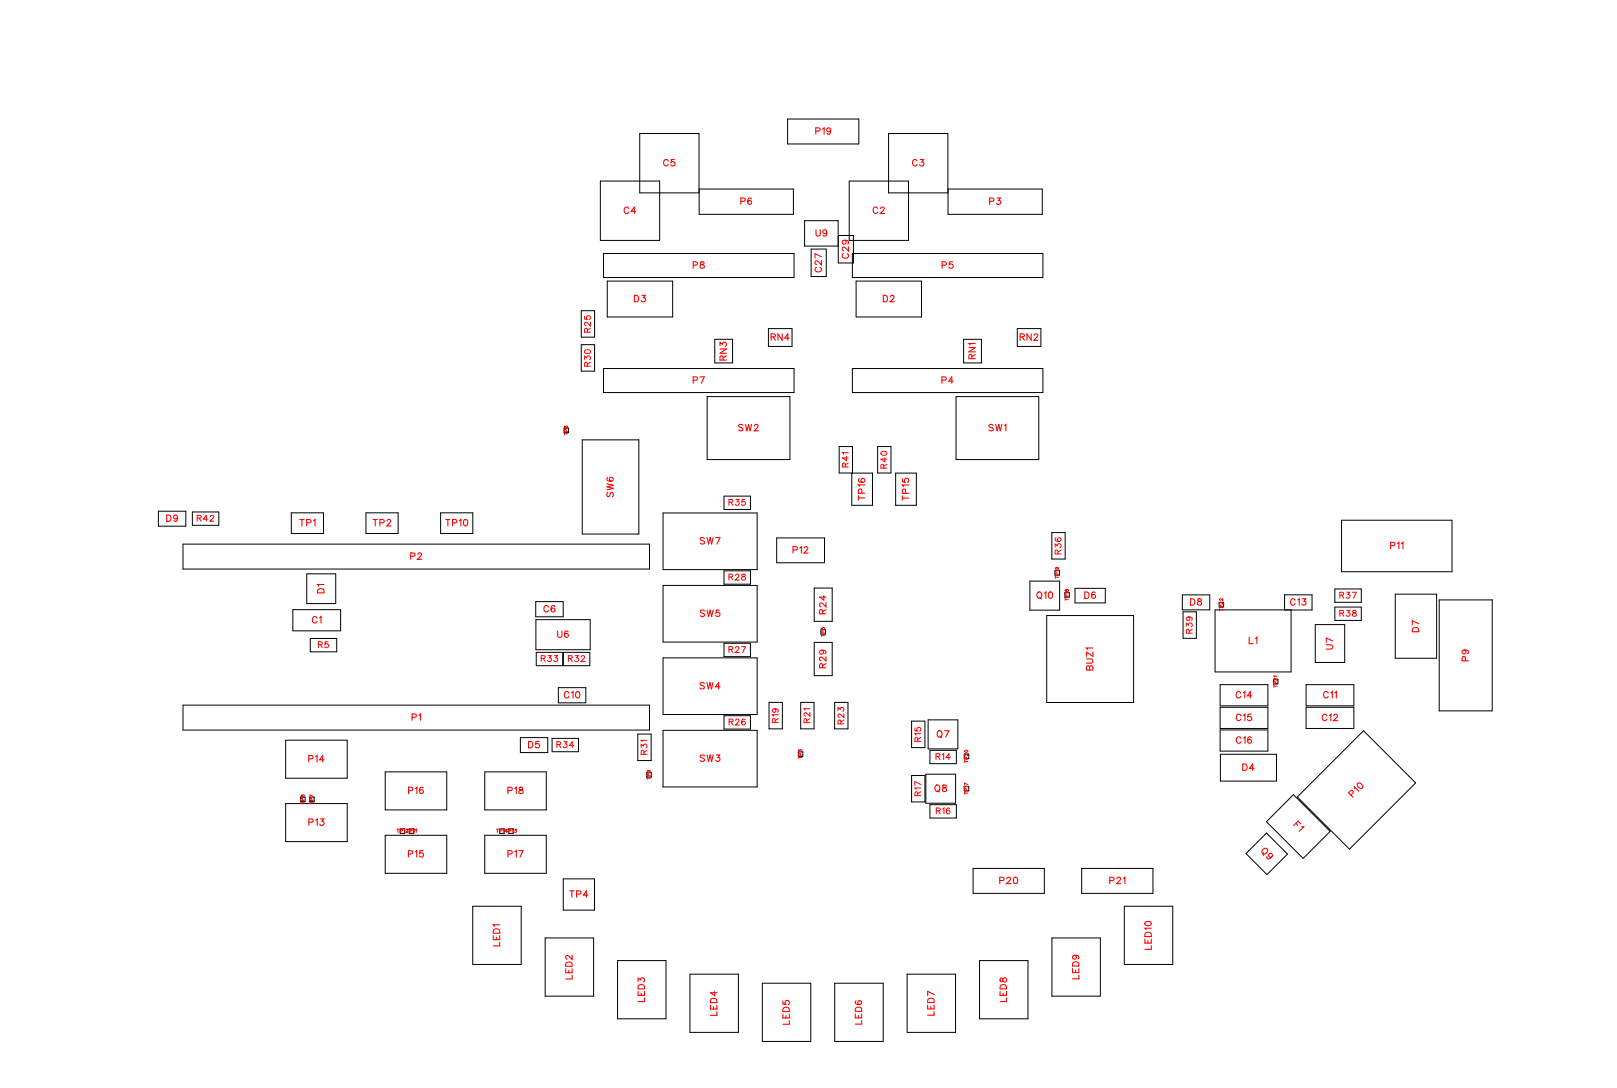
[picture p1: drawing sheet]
<svg xmlns="http://www.w3.org/2000/svg" width="179mm" height="120mm" viewBox="0 0 179 120" stroke-linecap="round" stroke-linejoin="round" font-family="sans-serif">
<defs><g id="words">
<g font-size="1.2" fill="#fff">
<text x="90.1" y="15.1">P19</text>
<text x="68.9" y="23.9">C4</text>
<text x="73.3" y="18.6">C5</text>
<text x="81.8" y="22.9">P6</text>
<text x="96.4" y="23.9">C2</text>
<text x="100.8" y="18.6">C3</text>
<text x="109.3" y="22.9">P3</text>
<text x="76.5" y="29.9">P8</text>
<text x="90.1" y="26.4">U9</text>
<text x="94.1" y="28.6" transform="rotate(-90 94.1 28.6)">C29</text>
<text x="104" y="29.9">P5</text>
<text x="70" y="33.6">D3</text>
<text x="91.1" y="30.1" transform="rotate(-90 91.1 30.1)">C27</text>
<text x="97.5" y="33.6">D2</text>
<text x="80.6" y="39.8" transform="rotate(-90 80.6 39.8)">RN3</text>
<text x="85.1" y="37.9">RN4</text>
<text x="108.1" y="39.7" transform="rotate(-90 108.1 39.7)">RN1</text>
<text x="112.7" y="37.9">RN2</text>
<text x="76.5" y="42.6">P7</text>
<text x="81.6" y="47.9">SW2</text>
<text x="104" y="42.6">P4</text>
<text x="109.2" y="47.9">SW1</text>
<text x="18.4" y="57.9">D9</text>
<text x="33.1" y="58.4">TP1</text>
<text x="41.2" y="58.4">TP2</text>
<text x="49.2" y="58.4">TP10</text>
<text x="68.1" y="54.9" transform="rotate(-90 68.1 54.9)">SW6</text>
<text x="95.9" y="55.3" transform="rotate(-90 95.9 55.3)">TP16</text>
<text x="100.7" y="55.3" transform="rotate(-90 100.7 55.3)">TP15</text>
<text x="36.1" y="65.5" transform="rotate(-90 36.1 65.5)">D1</text>
<text x="45.3" y="62.1">P2</text>
<text x="77.3" y="60.4">SW7</text>
<text x="87.6" y="61.4">P12</text>
<text x="153.6" y="60.9">P11</text>
<text x="34.5" y="69.1">C1</text>
<text x="60" y="67.9">C6</text>
<text x="61.6" y="70.7">U6</text>
<text x="77.3" y="68.4">SW5</text>
<text x="91.6" y="67.8" transform="rotate(-90 91.6 67.8)">R24</text>
<text x="114.5" y="66.4">Q10</text>
<text x="119.8" y="66.4">D6</text>
<text x="131.5" y="67.1">D8</text>
<text x="138" y="71.4">L1</text>
<text x="142.6" y="67.1">C13</text>
<text x="147.6" y="71.7" transform="rotate(-90 147.6 71.7)">U7</text>
<text x="157.1" y="69.8" transform="rotate(-90 157.1 69.8)">D7</text>
<text x="62.3" y="77.4">C10</text>
<text x="77.3" y="76.4">SW4</text>
<text x="91.6" y="73.8" transform="rotate(-90 91.6 73.8)">R29</text>
<text x="121.1" y="74" transform="rotate(-90 121.1 74)">BUZ1</text>
<text x="136.5" y="77.4">C14</text>
<text x="146.2" y="77.4">C11</text>
<text x="162.6" y="73" transform="rotate(-90 162.6 73)">P9</text>
<text x="45.5" y="79.8">P1</text>
<text x="58.3" y="82.9">D5</text>
<text x="103.5" y="81.7">Q7</text>
<text x="136.6" y="79.9">C15</text>
<text x="136.6" y="82.4">C16</text>
<text x="146.1" y="79.9">C12</text>
<text x="34.1" y="84.4">P14</text>
<text x="45.1" y="87.9">P16</text>
<text x="56.1" y="87.9">P18</text>
<text x="77.3" y="84.4">SW3</text>
<text x="103.2" y="87.7">Q8</text>
<text x="137.3" y="85.4">D4</text>
<text x="149.7" y="88.3" transform="rotate(-45 149.7 88.3)">P10</text>
<text x="34.1" y="91.4">P13</text>
<text x="45.1" y="94.9">P15</text>
<text x="56.1" y="94.9">P17</text>
<text x="139.1" y="94.2" transform="rotate(45 139.1 94.2)">Q9</text>
<text x="142.7" y="91.3" transform="rotate(45 142.7 91.3)">F1</text>
<text x="62.9" y="99.4">TP4</text>
<text x="110.4" y="97.9">P20</text>
<text x="122.6" y="97.9">P21</text>
<text x="55.5" y="104.5" transform="rotate(-90 55.5 104.5)">LED1</text>
<text x="127.5" y="104.9" transform="rotate(-90 127.5 104.9)">LED10</text>
<text x="63.5" y="108.2" transform="rotate(-90 63.5 108.2)">LED2</text>
<text x="71.5" y="110.7" transform="rotate(-90 71.5 110.7)">LED3</text>
<text x="79.5" y="112.2" transform="rotate(-90 79.5 112.2)">LED4</text>
<text x="87.5" y="113.2" transform="rotate(-90 87.5 113.2)">LED5</text>
<text x="95.5" y="113.1" transform="rotate(-90 95.5 113.1)">LED6</text>
<text x="103.5" y="112.2" transform="rotate(-90 103.5 112.2)">LED7</text>
<text x="111.5" y="110.7" transform="rotate(-90 111.5 110.7)">LED8</text>
<text x="119.5" y="108.1" transform="rotate(-90 119.5 108.1)">LED9</text>
</g>
<g font-size="1.1" fill="#fff">
<text x="65.5" y="40.5" transform="rotate(-90 65.5 40.5)">R30</text>
<text x="65.5" y="36.7" transform="rotate(-90 65.5 36.7)">R25</text>
<text x="94" y="51.6" transform="rotate(-90 94 51.6)">R41</text>
<text x="98.3" y="51.8" transform="rotate(-90 98.3 51.8)">R40</text>
<text x="21.7" y="57.8">R42</text>
<text x="80.5" y="56.1">R35</text>
<text x="80.5" y="64.3">R28</text>
<text x="117.5" y="61.2" transform="rotate(-90 117.5 61.2)">R36</text>
<text x="35.1" y="71.8">R5</text>
<text x="132" y="70" transform="rotate(-90 132 70)">R39</text>
<text x="148" y="66.3">R37</text>
<text x="148" y="68.3">R38</text>
<text x="59.7" y="73.3">R33</text>
<text x="62.7" y="73.3">R32</text>
<text x="80.5" y="72.3">R27</text>
<text x="61.5" y="82.8">R34</text>
<text x="71.8" y="83.3" transform="rotate(-90 71.8 83.3)">R31</text>
<text x="80.5" y="80.3">R26</text>
<text x="86.3" y="79.8" transform="rotate(-90 86.3 79.8)">R19</text>
<text x="89.8" y="79.8" transform="rotate(-90 89.8 79.8)">R21</text>
<text x="93.5" y="80" transform="rotate(-90 93.5 80)">R23</text>
<text x="102" y="81.9" transform="rotate(-90 102 81.9)">R15</text>
<text x="102" y="87.9" transform="rotate(-90 102 87.9)">R17</text>
<text x="103.4" y="84.1">R14</text>
<text x="103.4" y="90.1">R16</text>
</g>
<g font-size=".6" fill="#fff">
<text x="62.9" y="48" transform="rotate(-90 62.9 48)">TP6</text>
<text x="117.1" y="63.9" transform="rotate(-90 117.1 63.9)">TP19</text>
<text x="91.3" y="70.3" transform="rotate(-90 91.3 70.3)">TP5</text>
<text x="118.2" y="66.3" transform="rotate(-90 118.2 66.3)">TP18</text>
<text x="135.3" y="67.5" transform="rotate(-90 135.3 67.5)">TP22</text>
<text x="141.3" y="75.9" transform="rotate(-90 141.3 75.9)">TP21</text>
<text x="88.8" y="83.8" transform="rotate(-90 88.8 83.8)">TP3</text>
<text x="33.8" y="88.8" transform="rotate(-90 33.8 88.8)">TP8</text>
<text x="34.8" y="88.8" transform="rotate(-90 34.8 88.8)">TP7</text>
<text x="72" y="86.1" transform="rotate(-90 72 86.1)">TP9</text>
<text x="107.1" y="87.7" transform="rotate(-90 107.1 87.7)">TP17</text>
<text x="107.1" y="84.2" transform="rotate(-90 107.1 84.2)">TP20</text>
<text x="43.8" y="92.1">TP12</text>
<text x="44.9" y="92.1">TP11</text>
<text x="54.8" y="92.1">TP14</text>
<text x="55.8" y="92.1">TP13</text>
</g>
</g></defs>
<g fill="none" stroke="#000" stroke-width=".11">
<path d="M66.3 20h6.6v6.5h-6.6zM87 13.1h7.9v2.8h-7.9zM93.8 20h6.6v6.5h-6.6zM64.2 34.3h1.5v2.9h-1.5zM64.2 38.1h1.5v2.9h-1.5zM66.7 28h21v2.6h-21zM67.1 31h7.2v4h-7.2zM77.3 20.9h10.4v2.8h-10.4l-.1-9h-6.5v6.6h6.5M79 37.5h2v2.6h-2zM84.9 36.3h2.6v2h-2.6zM88.9 24.4h3.7v2.8h-3.7zM89.6 27.5h1.7v3h-1.7z"/>
<path d="M92.6 26h1.7v3h-1.7zM94.2 28h21v2.6h-21zM94.6 31h7.2v4h-7.2zM104.8 20.9h10.4v2.8h-10.4l-.1-9h-6.5v6.6h6.5M106.5 37.5h2v2.6h-2zM112.4 36.3h2.6v2h-2.6zM17.5 56.4h3v1.7h-3zM21.3 56.5h2.9v1.5h-2.9zM32.2 56.6h3.5v2.3h-3.5zM40.4 56.6h3.6v2.3h-3.6zM48.7 56.6h3.5v2.3h-3.5zM62.3 47.3h.5v.5h-.5z"/>
<path d="M64.3 48.6h6.3v10.4h-6.3zM66.7 40.7h21v2.6h-21zM73.3 56.6h10.4v6.3h-10.4zM78.1 43.8h9.2v6.9h-9.2zM80 54.8h2.9v1.5h-2.9zM85.8 59.4h5.3v2.7h-5.3zM94.2 40.7h21v2.6h-21zM94.2 52.2v-2.9h-1.5v2.9h3.7v3.6h-2.3v-3.6M97 49.3h1.5v2.9h-1.5zM99 52.2h2.3v3.6h-2.3zM105.6 43.8h9.2v6.9h-9.2zM116.2 58.8h1.5v2.9h-1.5z"/>
<path d="M148.2 57.4h12.3v5.7h-12.3zM20.2 77.9h51.6v2.7h-51.6zM20.2 60.1h51.6v2.7h-51.6zM32.4 67.3h5.2v2.4h-5.2zM33.9 63.4h3.2v3.2h-3.2zM34.3 70.5h2.9v1.5h-2.9zM59.2 66.4h3v1.7h-3zM59.2 68.4h6v3.3h-6zM59.3 72h2.9v1.5h-2.9zM61.7 75.9h3v1.7h-3zM62.3 72h2.9v1.5h-2.9zM73.3 64.6h10.4v6.3h-10.4z"/>
<path d="M73.3 72.6h10.4v6.3h-10.4zM80 63h2.9v1.5h-2.9zM80 71h2.9v1.5h-2.9zM80 79h2.9v1.5h-2.9zM85 77.6h1.5v2.9h-1.5zM88.5 77.6h1.5v2.9h-1.5zM90 64.9h2v3.7h-2zM90 70.9h2v3.7h-2zM90.7 69.5h.5v.5h-.5zM92.2 77.6h1.5v2.9h-1.5zM100.7 79.6h1.5v3h-1.5zM102.6 79.5h3.2v3.2h-3.2z"/>
<path d="M113.8 64.2h3.3v3.2h-3.3zM115.7 68h9.6v9.6h-9.6zM116.6 63h.5v.5h-.5zM117.7 65.4h.5v.5h-.5zM118.8 65h3.3v1.6h-3.3zM130.7 65.7h3v1.6h-3zM130.7 67.6h1.5v2.9h-1.5zM134.7 66.5h.5v.5h-.5zM134.8 75.6h5.3v2.3h-5.3zM134.8 78.1h5.3v2.3h-5.3zM140.7 75h.5v.5h-.5zM142.7 67.3v6.9h-8.4v-6.9l10.7 .1v-1.7h-3v1.7"/>
<path d="M144.3 75.6h5.3v2.3h-5.3zM144.3 78.1h5.3v2.3h-5.3zM145.3 69h3.3v4.1h-3.3zM147.5 65h2.9v1.5h-2.9zM147.5 67h2.9v1.5h-2.9zM154.2 65.6h4.6v7.1h-4.6zM159 66.2h5.9v12.3h-5.9zM31.6 81.7h6.8v4.2h-6.8zM31.6 88.7h6.8v4.2h-6.8zM33.2 88h.5v.5h-.5zM34.2 88h.5v.5h-.5zM42.6 85.2h6.8v4.2h-6.8z"/>
<path d="M42.6 92.2h6.8v4.2h-6.8zM44.2 91.5h.5v.5h-.5zM45.2 91.5h.5v.5h-.5zM53.6 92.2h6.8v4.2h-6.8zM53.6 85.2h6.8v4.2h-6.8zM55.2 91.5h.5v.5h-.5zM56.2 91.5h.5v.5h-.5zM57.5 81.4h3v1.7h-3zM61 81.5h2.9v1.5h-2.9zM62.2 97h3.5v3.5h-3.5zM70.5 81.1h1.5v2.9h-1.5zM71.5 85.3h.5v.5h-.5z"/>
<path d="M73.3 80.6h10.4v6.3h-10.4zM88.2 83h.5v.5h-.5zM100.7 85.6h1.5v3h-1.5zM102.3 85.5h3.3v3.2h-3.3zM102.8 82.9h2.9v1.4h-2.9zM102.8 88.9h2.9v1.4h-2.9zM106.6 83.3h.5v.5h-.5zM106.6 86.8h.5v.5h-.5zM107.5 95.9h7.9v2.7h-7.9zM119.5 95.9h7.9v2.7h-7.9zM134.8 80.6h5.3v2.3h-5.3zM134.9 83.3h6.2v2.9h-6.2z"/>
<path d="M137.7 94.3l2.3-2.3 2.3 2.3-2.3 2.3zM139.9 90.7l3-3 4.1 4.1-3 3zM150.7 80.7l5.7 5.7-7.3 7.4-5.7-5.8zM52.2 100.1h5.4v6.4h-5.4zM60.2 103.6h5.4v6.4h-5.4zM68.2 106.1h5.4v6.4h-5.4zM76.2 107.6h5.4v6.4h-5.4zM84.2 108.6h5.4v6.4h-5.4zM92.2 108.6h5.4v6.4h-5.4zM100.2 107.6h5.4v6.4h-5.4zM108.2 106.1h5.4v6.4h-5.4zM116.2 103.6h5.4v6.4h-5.4z"/>
<path d="M124.2 100.1h5.4v6.4h-5.4z"/>
</g>
<g fill="none" stroke="#f00" stroke-width=".12">
<path d="M73.8 17.8a.26 .26 0 0 0-.3-.2 .26 .26 0 0 0-.2 .3v.2a.26 .26 0 0 0 .2 .2 .26 .26 0 0 0 .3-.1M74.5 17.6h-.3v.3a.25 .25 0 0 1 .3 0 .25 .25 0 0 1 0 .4 .25 .25 0 0 1-.4-.1M90.1 14.5h.5v-.3l-.5-.1v.7M90.9 14.2l.2-.1v.7M91.8 14.4a.22 .22 0 0 1-.3 .1 .22 .22 0 0 1-.1-.3 .22 .22 0 0 1 .4 0v.2a.34 .34 0 0 1-.3 .4l-.1-.1M101.3 17.8a.26 .26 0 0 0-.3-.2 .26 .26 0 0 0-.2 .3v.2a.26 .26 0 0 0 .2 .2 .26 .26 0 0 0 .3-.1M101.7 17.6h.4l-.2 .3a.24 .24 0 0 1 .1 .4 .24 .24 0 0 1-.4-.1M69.5 23a.26 .26 0 0 0-.3-.1 .26 .26 0 0 0-.2 .2v.2a.26 .26 0 0 0 .2 .3 .26 .26 0 0 0 .3-.2M70.1 32.6h.2a.38 .38 0 0 1 .3 .4 .38 .38 0 0 1-.3 .3h-.2zM70.3 23.3h-.5l.3-.4v.7M70.9 32.6h.4l-.2 .3a.24 .24 0 0 1 .2 .4 .24 .24 0 0 1-.4-.1M76.6 29.3h.4v-.3l-.4-.1v.7"/>
<path d="M77.4 28.9v.3l.3 .1 .1 .1a.24 .24 0 0 1-.2 .2 .24 .24 0 0 1-.2-.2l.4-.3v-.2zM79.6 38.2v-.4l.2 .2a.24 .24 0 0 1 .4-.2 .25 .25 0 0 1-.1 .5M79.6 38.5h.7l-.7 .5h.7M79.9 39.8v-.4l-.2-.1-.1 .2v.3h.7M80.3 39.3l-.4 .2M81.9 22.2h.4v-.3h-.4v.7M83 22v-.1a.35 .35 0 0 0-.4 .3 .35 .35 0 0 0 .2 .4 .22 .22 0 0 0 .3-.2 .22 .22 0 0 0-.2-.3 .22 .22 0 0 0-.3 .2M85.2 37.2h.4l.1-.2-.2-.1h-.3v.7M85.4 37.2l.3 .4M86.4 36.9v.7l-.4-.7v.7M87.2 37.3h-.5l.4-.4v.7M90.2 25.4v.5l.2 .2 .2-.1v-.6"/>
<path d="M90.2 29.5a.26 .26 0 0 0-.1 .3 .26 .26 0 0 0 .2 .2h.2a.26 .26 0 0 0 .3-.2 .26 .26 0 0 0-.2-.3M90.8 28.8v.4l-.4-.3-.2-.1-.1 .1v.2l.1 .1M90.8 28.4l-.7-.4v.5M91.4 25.6a.22 .22 0 0 1-.3 .2 .22 .22 0 0 1-.1-.4 .22 .22 0 0 1 .3 .1l.1 .1a.34 .34 0 0 1-.3 .5l-.1-.1M93.2 28a.26 .26 0 0 0-.1 .3 .26 .26 0 0 0 .2 .2h.2a.26 .26 0 0 0 .3-.2 .26 .26 0 0 0-.2-.3M93.3 26.5a.22 .22 0 0 1 .2 .3 .22 .22 0 0 1-.4 .1 .22 .22 0 0 1 .1-.3l.1-.1a.34 .34 0 0 1 .5 .3l-.1 .1M93.8 27.3v.4l-.4-.3-.2-.1-.1 .1v.2l.1 .1M97 23a.26 .26 0 0 0-.3-.1 .26 .26 0 0 0-.2 .2v.2a.26 .26 0 0 0 .2 .3 .26 .26 0 0 0 .3-.2M97.3 23l.1-.1h.2l.1 .1-.1 .2-.3 .4h.4M97.6 32.6h.2a.38 .38 0 0 1 .3 .4 .38 .38 0 0 1-.3 .3h-.2zM98.4 32.8l.1-.2h.2l.1 .1-.1 .3-.3 .3h.4M104.1 29.3h.4v-.3l-.4-.1v.7"/>
<path d="M105.3 28.9h-.4v.3a.25 .25 0 0 1 .4 0 .25 .25 0 0 1-.1 .4 .25 .25 0 0 1-.3-.1M107.1 38.4h.7l-.7 .5h.7M107.4 39.6v-.4l-.2-.1-.1 .2v.3h.7M107.8 37.9h-.7l.1 .2M107.8 39.1l-.4 .3M109.4 22.2h.4v-.3h-.4v.7M110.2 21.9h.3l-.2 .2a.24 .24 0 0 1 .2 .4 .24 .24 0 0 1-.4-.1M112.7 37.2h.4l.1-.2-.2-.1h-.3v.7M113 37.2l.2 .4M114 36.9v.7l-.5-.7v.7M114.3 37l.1-.1h.1l.2 .1-.1 .2-.4 .4h.5M18.4 56.9h.3a.38 .38 0 0 1 .2 .3 .38 .38 0 0 1-.2 .4h-.3z"/>
<path d="M19.6 57.1a.22 .22 0 0 1-.3 .2 .22 .22 0 0 1-.1-.3 .22 .22 0 0 1 .4 0v.1a.34 .34 0 0 1-.3 .5l-.1-.1M33.1 57.4h.5M33.4 57.4v.7M33.9 57.7h.4v-.3h-.4v.7M34.6 57.5l.2-.1v.7M41.2 57.4h.5M41.5 57.4v.7M42 57.7h.4v-.3h-.4v.7M42.8 57.5l.1-.1h.1l.2 .1-.1 .2-.4 .4h.5M49.3 57.4h.4M49.5 57.4v.7M50 57.7h.4v-.3h-.4v.7"/>
<path d="M50.8 57.5l.1-.1v.7M51.3 57.4h.1a.37 .37 0 0 1 .3 .3 .37 .37 0 0 1-.3 .4 .45 .45 0 0 1-.1-.7zM67.1 53.4l.7 .2-.7 .2 .7 .1-.7 .2M67.2 54.4l-.1 .1 .1 .3h.1l.2-.4h.2l.1 .1-.1 .3M67.2 52.7l-.1 .1a.35 .35 0 0 0 .3 .4 .35 .35 0 0 0 .4-.3 .22 .22 0 0 0-.2-.2 .22 .22 0 0 0-.3 .2 .22 .22 0 0 0 .2 .2M76.6 42h.4v-.3l-.4-.1v.7M77.4 41.6h.4l-.3 .7M77.8 59.5l-.1-.1-.3 .1v.1l.4 .3v.1l-.1 .1-.3-.1M78.1 59.4l.2 .7 .2-.7 .1 .7 .2-.7M79.1 59.4h.5l-.4 .7M82.1 47l-.2-.1-.3 .1 .1 .1 .4 .2v.2l-.2 .1-.3-.1M82.4 46.9l.1 .7 .2-.7 .2 .7 .2-.7"/>
<path d="M83.4 47l.1-.1h.1l.2 .1-.1 .2-.4 .4h.5M94.9 54.7v.5M94.9 55h.7M95 52.9h-.1a.35 .35 0 0 0 .3 .4 .35 .35 0 0 0 .4-.2 .22 .22 0 0 0-.2-.3 .22 .22 0 0 0-.3 .2 .22 .22 0 0 0 .2 .3M95.2 54.5v-.4l-.3-.1v.5h.7M95.6 53.5h-.7l.1 .2M99.7 52.9v.3h.3a.25 .25 0 0 1 0-.3 .25 .25 0 0 1 .4 0 .25 .25 0 0 1-.1 .4M99.7 55h.7M99.7 54.8v.4M100.1 54.5l-.1-.4-.2-.1-.1 .5h.7M100.4 53.6h-.7l.1 .1M104.1 42h.4v-.3l-.4-.1v.7"/>
<path d="M105.3 42.1h-.5l.4-.5v.7M109.8 47l-.2-.1-.3 .1v.1l.5 .3v.1l-.2 .1-.3-.1M110 46.9l.2 .7 .2-.7 .1 .7 .2-.7M111 47l.2-.1v.7M35 68.3a.26 .26 0 0 0-.3-.2 .26 .26 0 0 0-.2 .3v.1a.26 .26 0 0 0 .2 .3 .26 .26 0 0 0 .3-.2M35.2 65.1l.2-.1 .3 .1 .1 .4h-.7zM35.3 68.2l.2-.1v.7M35.8 64.5h-.7l.1 .2M45.4 61.4h.4v-.3h-.4v.7M45.5 79.2h.4l.1-.3-.5-.1v.7M46.2 61.2l.1-.1h.1l.2 .1-.1 .2-.4 .4h.5M46.3 79l.2-.2v.7"/>
<path d="M60.6 67a.26 .26 0 0 0-.3-.1 .26 .26 0 0 0-.2 .2v.2a.26 .26 0 0 0 .2 .3 .26 .26 0 0 0 .3-.2M61.3 67v-.1a.35 .35 0 0 0-.5 .3 .35 .35 0 0 0 .3 .4 .22 .22 0 0 0 .2-.2 .22 .22 0 0 0-.2-.3 .22 .22 0 0 0-.2 .2M61.6 69.7v.5l.2 .2 .3-.1v-.6M62.8 69.8l-.1-.1a.35 .35 0 0 0-.4 .3 .35 .35 0 0 0 .3 .4 .22 .22 0 0 0 .2-.2 .22 .22 0 0 0-.2-.3 .22 .22 0 0 0-.2 .3M62.9 76.5a.26 .26 0 0 0-.3-.1 .26 .26 0 0 0-.2 .2v.2a.26 .26 0 0 0 .2 .3 .26 .26 0 0 0 .3-.2M63.2 76.5l.1-.1v.7M63.7 76.4h.1a.37 .37 0 0 1 .3 .3 .37 .37 0 0 1-.3 .4 .45 .45 0 0 1-.1-.7zM77.8 75.5l-.1-.1-.3 .1v.1l.4 .3v.1l-.1 .1-.3-.1M77.8 67.5l-.1-.1-.3 .1v.1l.4 .3v.1l-.1 .1-.3-.1M78.1 75.4l.2 .7 .2-.7 .1 .7 .2-.7M78.1 67.4l.2 .7 .2-.7 .1 .7 .2-.7M79.5 67.4h-.3l-.1 .3a.25 .25 0 0 1 .4 0 .25 .25 0 0 1 0 .3 .25 .25 0 0 1-.4-.1"/>
<path d="M79.6 75.8h-.5l.3-.4v.7M87.6 60.7h.4l.1-.3h-.5v.7M88.4 60.5l.2-.1v.7M88.9 60.5l.1-.1h.1l.2 .1-.1 .2-.4 .4h.5M90.8 71.8a.22 .22 0 0 1 .2 .3 .22 .22 0 0 1-.4 .1 .22 .22 0 0 1 .1-.4h.1a.34 .34 0 0 1 .5 .3l-.1 .1M90.9 67.8v-.4l-.2-.1-.1 .2v.3h.7M90.9 73.7v-.4h-.2l-.1 .1v.3h.7M91 65.8v.5l-.4-.4h.7M91.3 66.5v.5l-.4-.3-.2-.1-.1 .1v.2l.1 .1M91.3 72.5v.5l-.4-.3-.2-.2-.1 .2v.1l.1 .2M91.3 67.3l-.4 .2M91.3 73.3l-.4 .2"/>
<path d="M114.6 65.5l.1-.1a.33 .33 0 0 1 .4 .3 .33 .33 0 0 1-.4 .3l-.1-.2zM114.9 65.9l.2 .2M115.4 65.5l.2-.1v.7M116 65.4h.1a.37 .37 0 0 1 .2 .3 .37 .37 0 0 1-.2 .4 .45 .45 0 0 1-.1-.7zM119.9 65.4h.2a.38 .38 0 0 1 .3 .3 .38 .38 0 0 1-.3 .4h-.2zM120.1 72.8h.5l.2 .2-.1 .2h-.6M120.4 73.7l-.1-.2h-.2v.5h.7v-.3l-.2-.2-.2 .1v.4M120.8 71.6h-.7l.1 .1M120.8 72v.5l-.7-.5v.5M121 65.5v-.1a.35 .35 0 0 0-.4 .3 .35 .35 0 0 0 .2 .4 .22 .22 0 0 0 .3-.2 .22 .22 0 0 0-.2-.3 .22 .22 0 0 0-.3 .2M131.6 66.1h.2a.38 .38 0 0 1 .2 .4 .38 .38 0 0 1-.2 .3h-.2zM132.4 66.1v.2l.3 .1 .1 .2a.24 .24 0 0 1-.3 .2 .24 .24 0 0 1-.2-.2l.4-.3v-.2z"/>
<path d="M137.1 76.5a.26 .26 0 0 0-.3-.1 .26 .26 0 0 0-.2 .2v.2a.26 .26 0 0 0 .2 .3 .26 .26 0 0 0 .3-.2M137.1 79a.26 .26 0 0 0-.3-.1 .26 .26 0 0 0-.2 .2v.2a.26 .26 0 0 0 .2 .3 .26 .26 0 0 0 .3-.2M137.4 76.5l.2-.1v.7M137.4 79l.2-.1v.7M138 70.4v.7h.4M138.3 78.9h-.4v.3a.25 .25 0 0 1 .4 0 .25 .25 0 0 1-.1 .3 .25 .25 0 0 1-.3-.1M138.3 76.8h-.5l.4-.4v.7M138.7 70.5l.2-.1v.7M143.1 66.3a.26 .26 0 0 0-.3-.2 .26 .26 0 0 0-.2 .3v.2a.26 .26 0 0 0 .2 .2 .26 .26 0 0 0 .3-.1M143.4 66.2l.2-.1v.7M143.9 66.1h.4l-.2 .3a.24 .24 0 0 1 .2 .4 .24 .24 0 0 1-.4-.1M146.6 71.2h.5l.2 .2-.1 .2-.6 .1"/>
<path d="M146.6 79a.26 .26 0 0 0-.3-.1 .26 .26 0 0 0-.2 .2v.2a.26 .26 0 0 0 .2 .3 .26 .26 0 0 0 .3-.2M146.8 76.5a.26 .26 0 0 0-.3-.1 .26 .26 0 0 0-.2 .2v.2a.26 .26 0 0 0 .2 .3 .26 .26 0 0 0 .3-.2M146.9 79l.2-.1v.7M147.1 76.5l.1-.1v.7M147.3 70.8l-.7-.4v.5M147.4 79l.1-.1h.2l.1 .1-.1 .2-.3 .4h.4M147.5 76.5l.2-.1v.7M153.7 60.3l.4-.1v-.2l-.4-.1v.7M154.4 60l.2-.1v.7M154.9 60l.1-.1v.7M156.2 69.4l.1-.1 .4 .1 .1 .4h-.7zM156.8 68.9l-.7-.4v.5"/>
<path d="M161.8 71.8a.22 .22 0 0 1 .2 .3 .22 .22 0 0 1-.4 .1 .22 .22 0 0 1 .1-.4h.1a.34 .34 0 0 1 .5 .2l-.1 .2M161.9 73v-.4l-.3-.1v.5h.7M34.1 83.8h.4l.1-.3-.5-.1v.7M34.1 90.8h.4l.1-.3-.5-.1v.7M34.9 83.6l.1-.2v.7M34.9 90.6l.2-.2v.7M35.4 90.4h.4l-.2 .3a.24 .24 0 0 1 .1 .4 .24 .24 0 0 1-.4-.1M35.8 83.9h-.5l.4-.5v.7M45.1 94.3h.4l.1-.3-.5-.1v.7M45.1 87.3h.5v-.3l-.5-.1v.7M45.9 94.1l.2-.2v.7M45.9 87.1l.2-.2v.7"/>
<path d="M46.7 93.9h-.3v.3a.25 .25 0 0 1 .3 0 .25 .25 0 0 1 0 .4 .25 .25 0 0 1-.4-.1M46.8 87h-.1a.35 .35 0 0 0-.4 .2 .35 .35 0 0 0 .3 .4 .22 .22 0 0 0 .2-.2 .22 .22 0 0 0-.2-.2 .22 .22 0 0 0-.2 .2M56.1 94.3h.4l.1-.3-.5-.1v.7M56.1 87.3h.4l.1-.3-.5-.1v.7M56.9 94.1l.2-.2v.7M56.9 87.1l.2-.2v.7M57.3 93.9h.5l-.3 .7M57.4 87v.2l.3 .1 .1 .1a.24 .24 0 0 1-.2 .2 .24 .24 0 0 1-.3-.2l.5-.3-.1-.1zM58.4 81.9h.2a.38 .38 0 0 1 .3 .3 .38 .38 0 0 1-.3 .4h-.2zM59.6 81.9h-.4v.3a.25 .25 0 0 1 .4 0 .25 .25 0 0 1-.1 .3 .25 .25 0 0 1-.3-.1M63 98.4h.4M63.2 98.4v.7"/>
<path d="M63.7 98.7h.4l.1-.3h-.5v.7M65 98.8h-.5l.3-.4v.7M77.8 83.5l-.1-.1-.3 .1v.1l.4 .3v.1l-.1 .1-.3-.1M78.1 83.4l.2 .7 .2-.7 .1 .7 .2-.7M79.2 83.4h.3l-.2 .2a.24 .24 0 0 1 .2 .4 .24 .24 0 0 1-.4-.1M103.4 86.8v-.1a.33 .33 0 0 1 .5 .3 .33 .33 0 0 1-.5 .4l-.1-.3zM103.6 87.3l.2 .2M103.6 80.8l.1-.1a.33 .33 0 0 1 .4 .3 .33 .33 0 0 1-.4 .4l-.1-.3zM103.9 81.3l.2 .2M104.2 86.7v.2l.3 .1 .1 .2a.24 .24 0 0 1-.2 .2 .24 .24 0 0 1-.3-.2l.5-.3-.1-.2zM104.4 80.7h.5l-.4 .7M110.5 97.2h.4v-.3h-.4v.7"/>
<path d="M111.3 97l.1-.1h.1l.2 .1-.1 .2-.4 .4h.5M112.1 96.9h.1a.37 .37 0 0 1 .3 .3 .37 .37 0 0 1-.3 .4 .45 .45 0 0 1-.1-.7zM122.6 97.2h.4l.1-.3h-.5v.7M123.4 97l.2-.1h.1l.1 .1-.1 .2-.3 .4h.5M124.1 97l.2-.1v.7M137.1 81.5a.26 .26 0 0 0-.3-.1 .26 .26 0 0 0-.2 .2v.2a.26 .26 0 0 0 .2 .3 .26 .26 0 0 0 .3-.2M137.3 84.4h.3a.38 .38 0 0 1 .2 .3 .38 .38 0 0 1-.2 .4h-.3zM137.4 81.5l.2-.1v.7M138.3 81.5l-.1-.1a.35 .35 0 0 0-.4 .3 .35 .35 0 0 0 .3 .4 .22 .22 0 0 0 .2-.2 .22 .22 0 0 0-.2-.3 .22 .22 0 0 0-.2 .2M138.6 84.8h-.5l.3-.4v.7M139.6 93.7a.27 .27 0 0 1 .4 0 .27 .27 0 0 1 0 .4l-.1 .1a.27 .27 0 0 1-.4 0 .27 .27 0 0 1 0-.3zM139.6 94.2v.3"/>
<path d="M140 94.6v.1a.35 .35 0 0 0 .4 .1 .35 .35 0 0 0 .2-.5 .22 .22 0 0 0-.3 0 .22 .22 0 0 0-.1 .3 .22 .22 0 0 0 .3 0M143.2 90.9l.2 .2M143.8 91l-.4-.3-.5 .5M143.9 91.3h.2l-.5 .5M149.3 87.8l.2-.3-.1-.2-.4 .2 .5 .5M149.6 87.1l.1-.2 .5 .5M150.1 86.5a.38 .38 0 0 1 .4 .1 .38 .38 0 0 1 0 .4 .38 .38 0 0 1-.4-.1 .38 .38 0 0 1 0-.4zM54.5 103.3v.5h.7v-.5M54.5 102.7a.39 .39 0 0 1 .7 .1v.2h-.7zM54.9 103.5v.3M55.2 102.1h-.7l.1 .2M55.2 104v.4h-.7"/>
<path d="M62.5 107v.4h.7v-.4M62.6 106.3l.2-.1 .3 .1 .1 .4h-.7zM62.9 107.1v.3M63.2 105.5v.4l-.3-.3-.3-.1-.1 .1v.2l.2 .1M63.2 107.7v.4h-.7M70.5 108.4v-.4l.3 .2a.24 .24 0 0 1 .4-.2 .24 .24 0 0 1-.1 .4M70.5 109.5v.4h.7v-.4M70.6 108.8l.2-.1 .3 .1 .1 .4h-.7zM70.9 109.6v.3M71.2 110.2v.4h-.7M78.5 111v.4h.7v-.4M78.6 110.3l.2-.1 .3 .1 .1 .4h-.7z"/>
<path d="M78.9 111.2v.2M79 109.4v.6l-.5-.4h.7M79.2 111.7v.4h-.7M86.5 110.5v.4h.3a.25 .25 0 0 1 0-.4 .25 .25 0 0 1 .4 .1 .25 .25 0 0 1-.1 .3M86.5 112v.4h.7v-.4M86.6 111.3l.2-.1 .3 .1 .1 .4h-.7zM86.9 112.1v.3M87.2 112.7v.4h-.7M94.5 112v.4h.7v-.4M94.5 111.3a.39 .39 0 0 1 .7 .1v.3h-.7zM94.6 110.5l-.1 .1a.35 .35 0 0 0 .3 .4 .35 .35 0 0 0 .4-.3 .22 .22 0 0 0-.2-.2 .22 .22 0 0 0-.2 .2 .22 .22 0 0 0 .2 .2M94.9 112.1v.3"/>
<path d="M95.2 112.7v.4h-.7M102.5 111v.4h.7v-.4M102.5 110.4a.39 .39 0 0 1 .7 .1v.2h-.7zM102.9 111.1v.3M103.2 111.7v.4h-.7M103.2 109.8l-.7-.3v.4M110.5 109.5v.4h.7v-.4M110.5 108.9a.39 .39 0 0 1 .7 .1v.2h-.7zM110.5 108v.4h.2l.3-.4a.24 .24 0 0 1 .2 .2 .24 .24 0 0 1-.2 .2l-.1-.1-.2-.3zM110.9 109.6v.3M111.2 110.2v.4h-.7M118.5 107v.4h.7v-.4"/>
<path d="M118.5 106.3a.39 .39 0 0 1 .7 .1v.3h-.7zM118.7 105.5a.22 .22 0 0 1 .2 .3 .22 .22 0 0 1-.3 .1 .22 .22 0 0 1 0-.4h.1a.34 .34 0 0 1 .5 .3l-.1 .1M118.9 107.1v.3M119.2 107.7v.4h-.7M126.5 103.7v.4h.7v-.4M126.5 101.8l.3-.1a.3 .3 0 0 1 .4 .3 .38 .38 0 0 1-.4 .2 .38 .38 0 0 1-.3-.3zM126.6 103l.2-.1 .3 .1 .1 .4h-.7zM126.9 103.9v.2M127.2 102.5h-.7l.1 .2M127.2 104.4v.4h-.7"/>
</g>
<g fill="none" stroke="#f00" stroke-width=".11">
<path d="M64.6 34.9v.3l.3 .1a.23 .23 0 0 1 0-.4 .23 .23 0 0 1 .3 .1 .23 .23 0 0 1-.1 .3M64.6 39.7v-.4l.2 .2a.22 .22 0 0 1 .4-.1 .22 .22 0 0 1-.1 .3M64.6 38.7a.32 .32 0 0 1 .4-.1 .32 .32 0 0 1 .2 .3 .32 .32 0 0 1-.4 .2 .32 .32 0 0 1-.2-.4zM64.9 36.7v-.4h-.2l-.1 .4h.6M65.2 35.6v.4l-.5-.4-.1 .2 .2 .2M65.2 36.2l-.3 .3M65.2 40l-.3 .2M21.8 57.2h.4v-.2l-.4-.1v.7M22 57.2l.2 .4M23 57.3h-.5l.3-.4v.7M23.2 57.1l.2-.2 .2 .1-.4 .6h.4M62.4 47.9h.3"/>
<path d="M62.4 47.8v.2M62.4 47.1a.15 .15 0 0 0 .1 .2 .15 .15 0 0 0 .2-.2 .11 .11 0 0 0-.2 0 .11 .11 0 0 0 .1 .2M62.6 47.6l-.1-.2h-.1v.2h.3M64.9 40.4v-.3l-.2-.1-.1 .4h.6M80.6 55.5l.3-.1 .1-.2-.4-.1v.7M80.8 55.5l.2 .3M81.3 55.1h.4l-.2 .3a.22 .22 0 0 1 .1 .3 .22 .22 0 0 1-.4 0M82.3 55.1h-.3v.3a.23 .23 0 0 1 .3 0 .23 .23 0 0 1 0 .4 .23 .23 0 0 1-.4-.1M93.4 51.6v-.4h-.2l-.1 .4h.6M93.5 50.4v.5l-.4-.3h.6M93.7 50h-.6l.1 .1M93.7 51.1l-.3 .2"/>
<path d="M97.4 49.9a.32 .32 0 0 1 .4-.1 .32 .32 0 0 1 .2 .4 .32 .32 0 0 1-.4 .1 .32 .32 0 0 1-.2-.4zM97.7 51.7l-.1-.4h-.2l-.1 .4h.7M97.8 50.5v.5l-.5-.3h.7M98 51.3l-.3 .2M116.7 59.4h-.1a.32 .32 0 0 0 .3 .4 .32 .32 0 0 0 .3-.2 .2 .2 0 0 0-.1-.2 .2 .2 0 0 0-.3 .2 .2 .2 0 0 0 .2 .2M35.2 71.2l.4-.1v-.2h-.4v.6M35.4 71.2l.2 .3M36.3 70.9h-.4v.2a.23 .23 0 0 1 .4 0 .23 .23 0 0 1-.1 .4 .23 .23 0 0 1-.3-.1M59.8 72.7h.4v-.2l-.4-.1v.7M60 72.7l.2 .4M60.6 72.4h.3l-.2 .2a.22 .22 0 0 1 .2 .4 .22 .22 0 0 1-.4-.1M61.3 72.4h.3l-.2 .2a.22 .22 0 0 1 .2 .4 .22 .22 0 0 1-.4-.1"/>
<path d="M62.8 72.7h.4v-.2l-.4-.1v.7M63 72.7l.2 .4M63.6 72.4h.3l-.2 .2a.22 .22 0 0 1 .2 .4 .22 .22 0 0 1-.4-.1M64.2 72.6l.1-.2 .3 .1-.4 .6h.4M80.6 71.7h.3l.1-.2-.4-.1v.7M80.6 63.7h.3l.1-.2-.4-.1v.7M80.6 79.7h.3l.1-.2-.4-.1v.7M80.8 71.7l.2 .4M80.8 63.7l.2 .4M80.8 79.7l.2 .4M81.3 71.6l.1-.2 .3 .1-.5 .6h.5M81.3 63.6l.1-.2 .3 .1-.5 .6h.5"/>
<path d="M81.3 79.6l.1-.2 .3 .1-.4 .6h.4M81.9 71.4h.5l-.3 .7M82 63.4v.2l.4 .2a.22 .22 0 0 1-.2 .3 .22 .22 0 0 1-.3-.3l.4-.2v-.2zM82.3 79.5v-.1a.32 .32 0 0 0-.4 .3 .32 .32 0 0 0 .2 .4 .2 .2 0 0 0 .3-.2 .2 .2 0 0 0-.2-.3 .2 .2 0 0 0-.2 .2M85.6 78.3a.2 .2 0 0 1 .1 .2 .2 .2 0 0 1-.3 .1 .2 .2 0 0 1 0-.3h.2a.31 .31 0 0 1 .4 .2l-.1 .1M85.7 79.8l-.1-.4h-.2l-.1 .4h.7M86 78.9h-.7l.2 .2M86 79.3l-.3 .3M89.2 79.8l-.1-.4h-.2l-.1 .4h.7M89.5 78.7v.4l-.5-.4-.2 .2 .2 .2M89.5 78.2h-.7l.2 .2M89.5 79.4l-.3 .2"/>
<path d="M90.8 69.3v.2h.1a.13 .13 0 0 1 0-.2 .13 .13 0 0 1 .2 0 .13 .13 0 0 1 0 .2M90.8 70.2h.3M90.8 70v.3M91 69.9l-.1-.2h-.1v.2h.3M92.6 78.5v-.4l.2 .2a.22 .22 0 0 1 .4-.1 .22 .22 0 0 1-.1 .3M92.9 79.9v-.3l-.2-.1-.1 .4h.6M93.2 78.8v.4l-.5-.4-.1 .3 .2 .1M93.2 79.5l-.3 .2M116.6 60.4v-.3l.2 .2a.22 .22 0 0 1 .4-.2 .22 .22 0 0 1-.1 .4M116.6 63.7h.4M116.6 63.6v.3M116.7 62.7a.11 .11 0 0 1 .1 .1 .11 .11 0 0 1-.1 0 .11 .11 0 0 1 0-.1h.3l-.1 .2"/>
<path d="M116.8 63.5v-.2h-.1l-.1 .2h.4M116.9 61.2v-.4h-.2l-.1 .4h.6M117 63h-.4l.1 .1M117.2 60.7l-.3 .3M117.7 66.2h.4M117.7 66.1v.2M117.7 65.1l.1 .2 .1-.2a.12 .12 0 0 1 .2 .1 .12 .12 0 0 1-.2 .1l-.1-.2zM117.9 65.9v-.2h-.2v.2h.4M118.1 65.5h-.4h.1M131.1 69.2v-.4l.2 .2a.22 .22 0 0 1 .4-.2 .22 .22 0 0 1-.1 .4M131.3 68.1a.2 .2 0 0 1 .2 .3 .2 .2 0 0 1-.3 .1 .2 .2 0 0 1 0-.3l.1-.1a.31 .31 0 0 1 .4 .3v.1M131.4 69.9v-.4h-.2l-.1 .4h.6"/>
<path d="M131.7 69.5l-.3 .2M134.8 67.3h.3M134.8 67.2v.3M135 67.1l-.1-.2h-.1v.2h.3M135.1 66.5v.2l-.2-.2h-.1v.2M135.1 66.1v.2l-.2-.2-.1 .1v.1M140.8 75.8h.3M140.8 75.6v.3M141 75.5l-.1-.2h-.1v.2h.3M141.1 74.9v.2l-.2-.2-.1 .1v.1M141.1 74.7h-.3M148.1 65.7h.3l.1-.2-.4-.1v.7"/>
<path d="M148.1 67.7h.3l.1-.2-.4-.1v.7M148.3 65.7l.2 .4M148.3 67.7l.2 .4M148.8 65.4h.4l-.2 .2a.22 .22 0 0 1 .1 .4 .22 .22 0 0 1-.4-.1M148.8 67.4h.4l-.2 .2a.22 .22 0 0 1 .1 .4 .22 .22 0 0 1-.4-.1M149.4 65.4h.5l-.3 .7M149.5 67.4v.2l.3 .1 .1 .1a.22 .22 0 0 1-.2 .3 .22 .22 0 0 1-.3-.3l.4-.2v-.2zM33.3 88.6h.3M33.3 88.5v.3M33.3 87.8v.2l.2-.2a.12 .12 0 0 1 .1 .1 .12 .12 0 0 1-.1 .1l-.1-.2zM33.5 88.4l-.1-.2h-.1v.2h.3M34.3 88.6h.3"/>
<path d="M34.3 88.5v.3M34.5 88.4l-.1-.2h-.1v.2h.3M34.6 87.9l-.3-.1v.2M43.9 91.6h.2M44 91.6v.3M44.2 91.8l.2-.1 .1-.1h-.3v.3M44.6 91.6h.1v.3M44.9 91.7l.1-.1 .1 .1-.3 .2h.3M44.9 91.6h.3M45.1 91.6v.3M45.3 91.8l.2-.1v-.1h-.2v.3M45.7 91.6h.1v.3"/>
<path d="M45.9 91.6h.1v.3M54.9 91.6h.2M55 91.6v.3M55.2 91.8l.2-.1v-.1h-.2v.3M55.6 91.6h.1v.3M55.9 91.6h.2M56 91.6v.3M56.1 91.8h-.3l.2-.2v.3M56.2 91.8l.2-.1 .1-.1h-.3v.3M56.6 91.6h.1v.3M56.9 91.6h.2l-.1 .1a.12 .12 0 0 1 0 .2 .12 .12 0 0 1-.2 0M61.5 82.2h.4v-.2l-.4-.1v.7"/>
<path d="M61.8 82.2l.2 .4M62.3 81.9h.3l-.1 .2a.22 .22 0 0 1 .1 .4 .22 .22 0 0 1-.4-.1M63.4 82.3h-.5l.3-.4v.7M70.8 82.5v-.3l.3 .2a.22 .22 0 0 1 .3-.2 .22 .22 0 0 1 0 .4M71.2 83.3l-.1-.4h-.2l-.1 .4h.7M71.5 81.7h-.7l.2 .2M71.5 82.9l-.3 .2M71.5 85.9h.4M71.5 85.8v.3M71.6 85.1a.11 .11 0 0 1 .1 .1 .11 .11 0 0 1-.1 .1 .11 .11 0 0 1 0-.2h.3l-.1 .2M71.7 85.7v-.2h-.2v.2h.4M88.3 83v-.2l.1 .1a.12 .12 0 0 1 .2-.1 .12 .12 0 0 1 0 .2"/>
<path d="M88.3 83.6h.3M88.3 83.5v.3M88.5 83.4l-.1-.2h-.1v.2h.3M101.1 80.4v.3h.3a.23 .23 0 0 1 0-.3 .23 .23 0 0 1 .3 0 .23 .23 0 0 1-.1 .4M101.4 81.9v-.4h-.2l-.1 .4h.7M101.4 87.9v-.4h-.2l-.1 .4h.7M101.8 81h-.7l.1 .2M101.8 87h-.7l.1 .2M101.8 81.4l-.4 .2M101.8 87.4l-.4 .2M101.8 86.6l-.7-.3v.5M103.4 83.5h.4v-.2l-.4-.1v.7"/>
<path d="M103.5 89.5h.3l.1-.2-.4-.1v.7M103.6 83.5l.3 .4M103.7 89.5l.2 .4M104.1 83.3l.2-.1v.7M104.2 89.3l.1-.1v.7M104.9 89.3v-.1a.32 .32 0 0 0-.4 .3 .32 .32 0 0 0 .3 .4 .2 .2 0 0 0 .2-.2 .2 .2 0 0 0-.2-.2 .2 .2 0 0 0-.2 .2M105 83.7h-.5l.4-.5v.7M106.6 87.6h.4M106.6 84v.2M106.6 87.5v.2M106.6 84.1h.4M106.8 87.3v-.2h-.2v.2h.4"/>
<path d="M106.8 83.8v-.2h-.2v.2h.4M107 86.9h-.4h.1M107 83.2v.2l-.3-.2-.1 .1 .1 .1M107 86.6l-.4-.1v.2"/>
<circle cx="106.8" cy="83" r=".16"/>
</g>
<use href="#words"/>
</svg>
